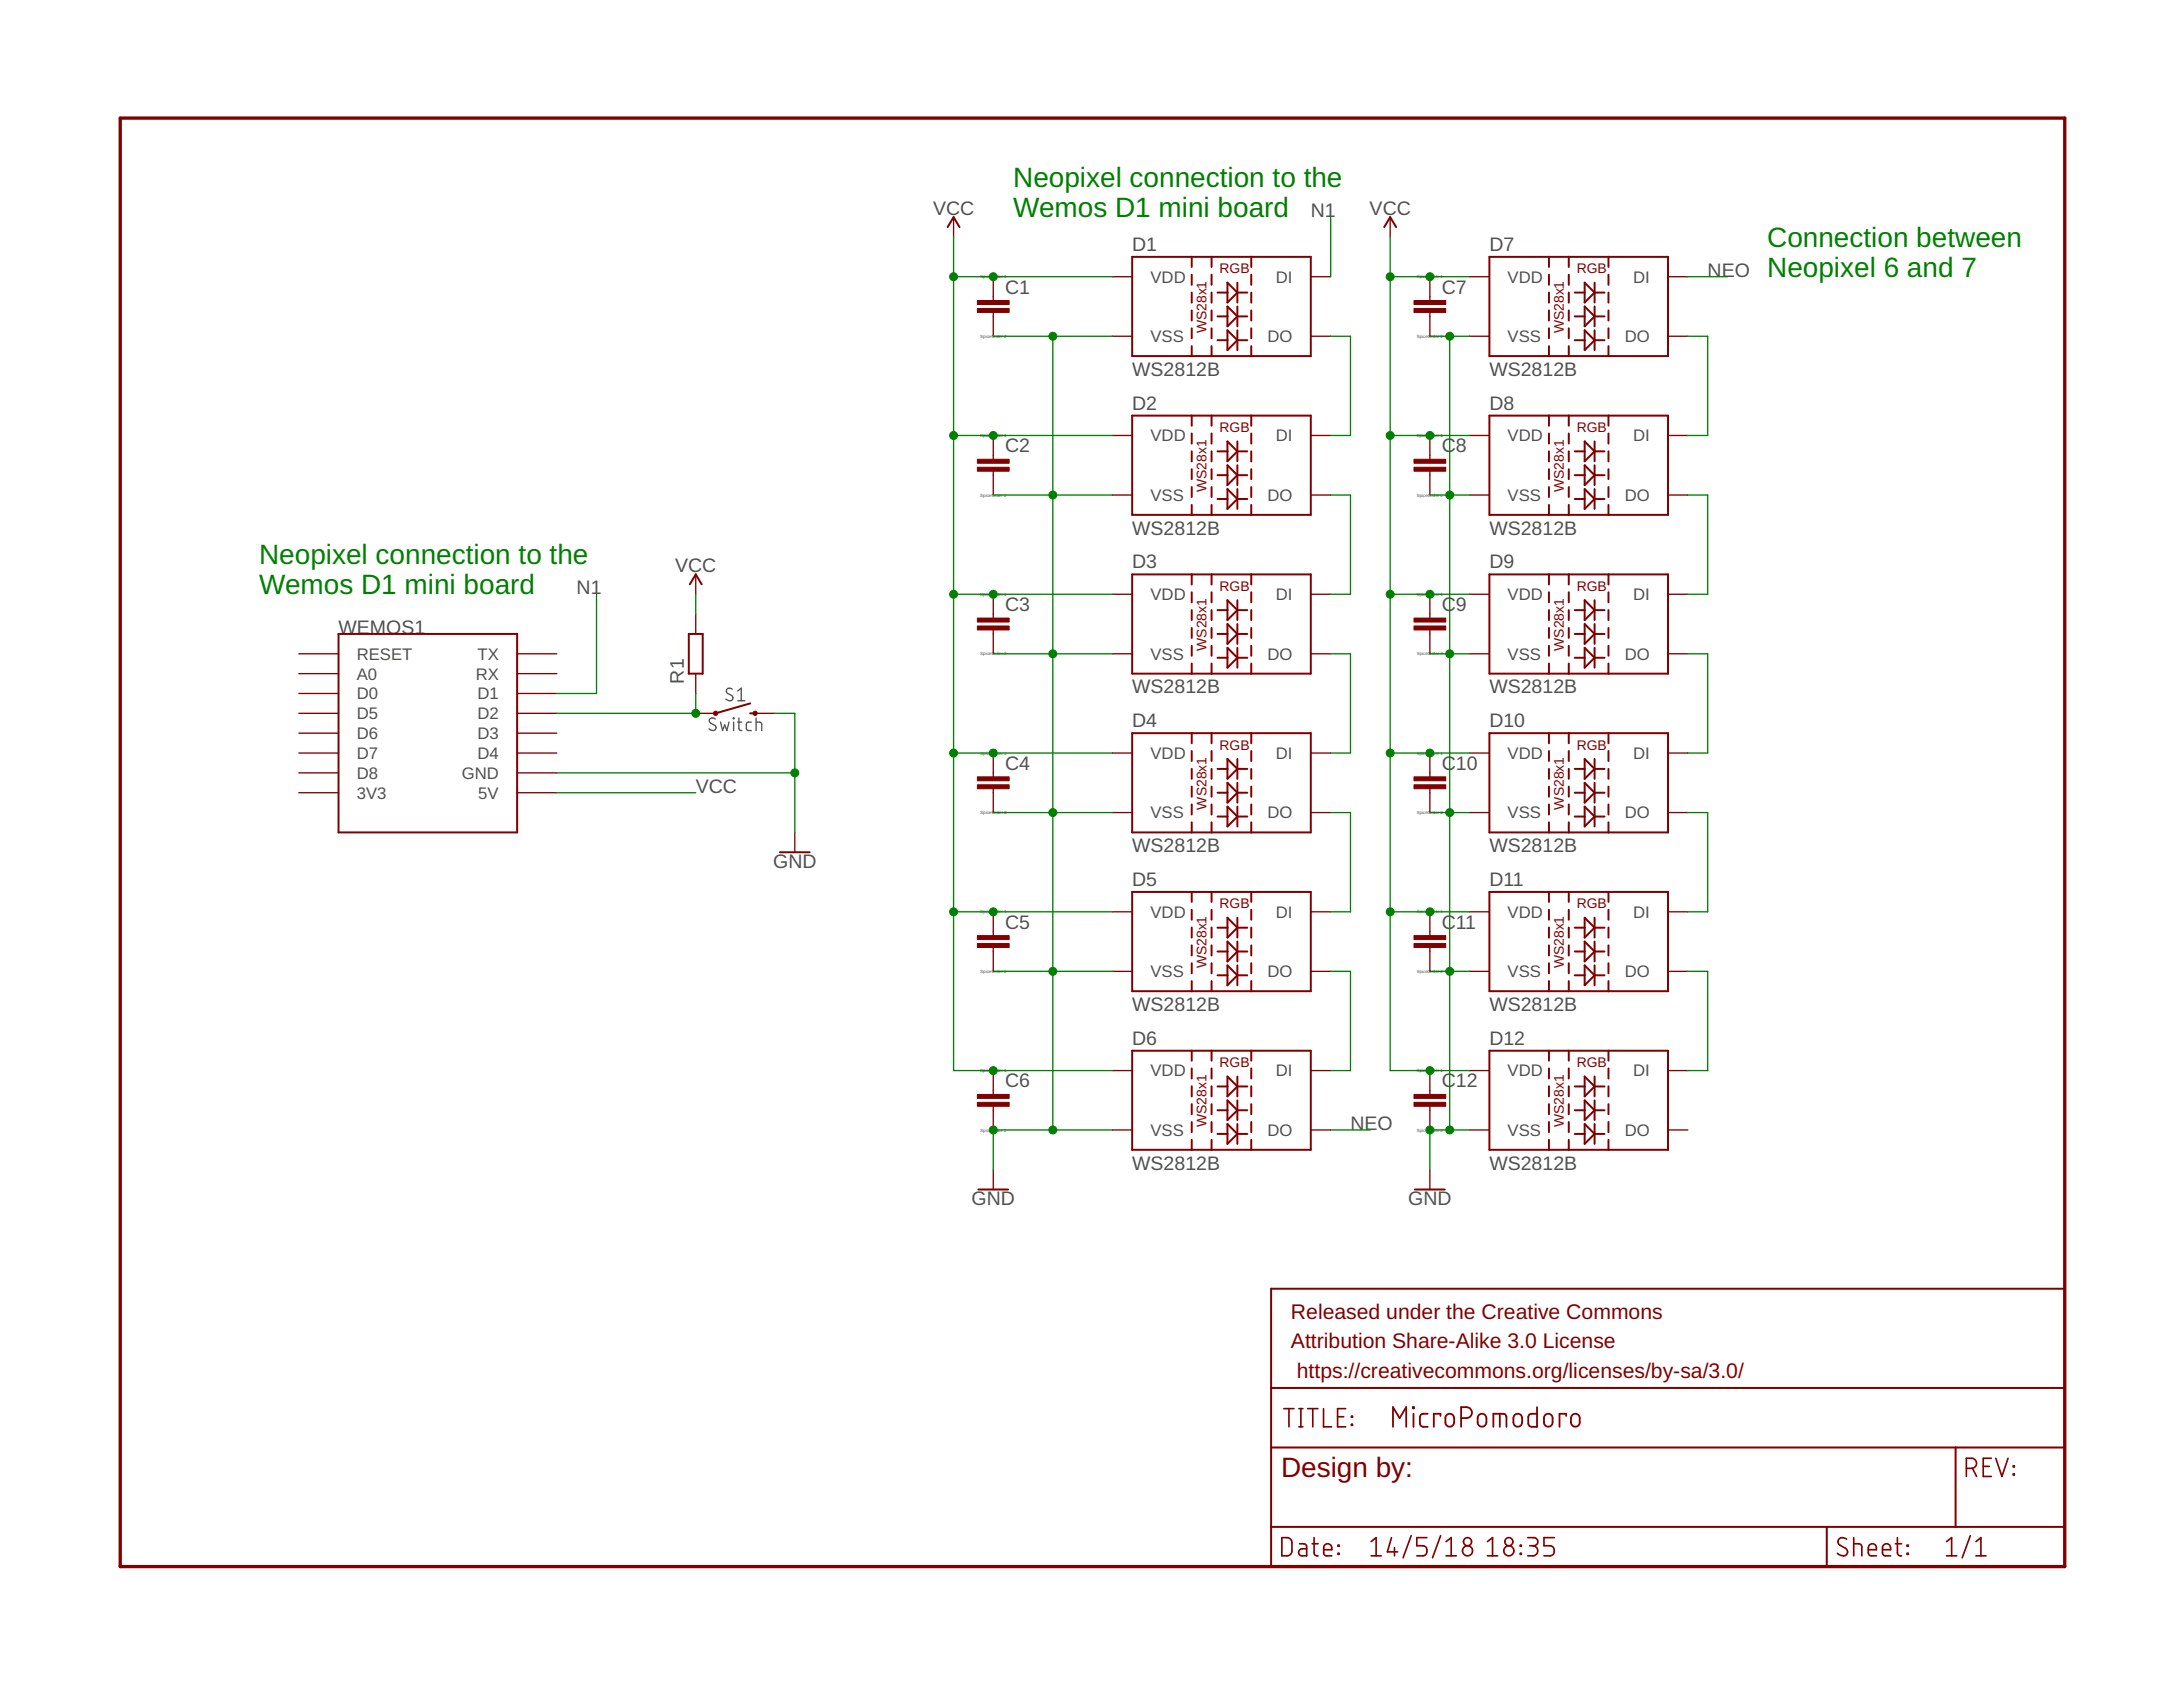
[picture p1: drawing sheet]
<svg xmlns="http://www.w3.org/2000/svg" width="279mm" height="216mm" viewBox="0 0 279 216" stroke-linecap="round" stroke-linejoin="round" font-family="sans-serif">
<defs><g id="words">
<g font-size="3.6" fill="#008000">
<text x="129.7" y="24">Neopixel connection to the</text>
<text x="129.7" y="27.8">Wemos D1 mini board</text>
<text x="226.2" y="31.6">Connection between</text>
<text x="226.2" y="35.4">Neopixel 6 and 7</text>
<text x="33.2" y="72.2">Neopixel connection to the</text>
<text x="33.2" y="76.1">Wemos D1 mini board</text>
</g>
<text font-size="3.6" fill="#800000" x="164" y="189.1">Design by:</text>
<g font-size="2.7" fill="#800000">
<text x="165.2" y="168.7">Released under the Creative Commons</text>
<text x="165.2" y="172.6">Attribution Share-Alike 3.0 License</text>
<text x="166" y="176.4">https://creativecommons.org/licenses/by-sa/3.0/</text>
</g>
<g font-size="2.5" fill="#505050">
<text x="119.4" y="27.5">VCC</text>
<text x="167.8" y="27.8">N1</text>
<text x="175.3" y="27.5">VCC</text>
<text x="144.9" y="32.1">D1</text>
<text x="190.6" y="32.1">D7</text>
<text x="218.6" y="35.4">NEO</text>
<text x="128.7" y="37.6">C1</text>
<text x="184.5" y="37.6">C7</text>
<text x="144.9" y="48.1">WS2812B</text>
<text x="144.9" y="52.4">D2</text>
<text x="190.6" y="48.1">WS2812B</text>
<text x="190.6" y="52.4">D8</text>
<text x="128.7" y="57.9">C2</text>
<text x="184.5" y="57.9">C8</text>
<text x="144.9" y="68.4">WS2812B</text>
<text x="190.6" y="68.4">WS2812B</text>
<text x="73.8" y="76.1">N1</text>
<text x="86.4" y="73.3">VCC</text>
<text x="144.9" y="72.8">D3</text>
<text x="190.6" y="72.8">D9</text>
<text x="43.3" y="81.1">WEMOS1</text>
<text x="128.7" y="78.2">C3</text>
<text x="184.5" y="78.2">C9</text>
<text x="87.5" y="87.5" transform="rotate(-90 87.5 87.5)">R1</text>
<text x="144.9" y="88.8">WS2812B</text>
<text x="190.6" y="88.8">WS2812B</text>
<text x="144.9" y="93.1">D4</text>
<text x="190.6" y="93.1">D10</text>
<text x="89" y="101.4">VCC</text>
<text x="128.7" y="98.5">C4</text>
<text x="184.5" y="98.5">C10</text>
<text x="99" y="111.1">GND</text>
<text x="144.9" y="109.1">WS2812B</text>
<text x="144.9" y="113.4">D5</text>
<text x="190.6" y="109.1">WS2812B</text>
<text x="190.6" y="113.4">D11</text>
<text x="128.7" y="118.8">C5</text>
<text x="184.5" y="118.8">C11</text>
<text x="144.9" y="129.4">WS2812B</text>
<text x="190.6" y="129.4">WS2812B</text>
<text x="144.9" y="133.7">D6</text>
<text x="190.6" y="133.7">D12</text>
<text x="128.7" y="139.2">C6</text>
<text x="184.5" y="139.2">C12</text>
<text x="144.9" y="149.7">WS2812B</text>
<text x="172.8" y="144.6">NEO</text>
<text x="190.6" y="149.7">WS2812B</text>
<text x="124.4" y="154.3">GND</text>
<text x="180.2" y="154.3">GND</text>
</g>
<g font-size="2.1" fill="#505050">
<text x="147.2" y="36.2">VDD</text>
<text x="163.3" y="36.2">DI</text>
<text x="193" y="36.2">VDD</text>
<text x="209" y="36.2">DI</text>
<text x="147.2" y="43.8">VSS</text>
<text x="162.2" y="43.8">DO</text>
<text x="193" y="43.8">VSS</text>
<text x="207.9" y="43.8">DO</text>
<text x="147.2" y="56.5">VDD</text>
<text x="163.3" y="56.5">DI</text>
<text x="193" y="56.5">VDD</text>
<text x="209" y="56.5">DI</text>
<text x="147.2" y="64.1">VSS</text>
<text x="162.2" y="64.1">DO</text>
<text x="193" y="64.1">VSS</text>
<text x="207.9" y="64.1">DO</text>
<text x="147.2" y="76.8">VDD</text>
<text x="163.3" y="76.8">DI</text>
<text x="193" y="76.8">VDD</text>
<text x="209" y="76.8">DI</text>
<text x="45.7" y="84.4">RESET</text>
<text x="45.7" y="87">A0</text>
<text x="45.7" y="89.5">D0</text>
<text x="60.9" y="87">RX</text>
<text x="61.1" y="89.5">D1</text>
<text x="61.1" y="84.4">TX</text>
<text x="147.2" y="84.4">VSS</text>
<text x="162.2" y="84.4">DO</text>
<text x="193" y="84.4">VSS</text>
<text x="207.9" y="84.4">DO</text>
<text x="45.7" y="92.1">D5</text>
<text x="45.7" y="94.6">D6</text>
<text x="61.1" y="94.6">D3</text>
<text x="61.1" y="92.1">D2</text>
<text x="45.7" y="97.1">D7</text>
<text x="45.7" y="99.7">D8</text>
<text x="59.1" y="99.7">GND</text>
<text x="61.1" y="97.1">D4</text>
<text x="147.2" y="97.1">VDD</text>
<text x="163.3" y="97.1">DI</text>
<text x="193" y="97.1">VDD</text>
<text x="209" y="97.1">DI</text>
<text x="45.7" y="102.2">3V3</text>
<text x="61.2" y="102.2">5V</text>
<text x="147.2" y="104.8">VSS</text>
<text x="162.2" y="104.8">DO</text>
<text x="193" y="104.8">VSS</text>
<text x="207.9" y="104.8">DO</text>
<text x="147.2" y="117.4">VDD</text>
<text x="163.3" y="117.4">DI</text>
<text x="193" y="117.4">VDD</text>
<text x="209" y="117.4">DI</text>
<text x="147.2" y="125.1">VSS</text>
<text x="162.2" y="125.1">DO</text>
<text x="193" y="125.1">VSS</text>
<text x="207.9" y="125.1">DO</text>
<text x="147.2" y="137.8">VDD</text>
<text x="163.3" y="137.8">DI</text>
<text x="193" y="137.8">VDD</text>
<text x="209" y="137.8">DI</text>
<text x="147.2" y="145.4">VSS</text>
<text x="162.2" y="145.4">DO</text>
<text x="193" y="145.4">VSS</text>
<text x="207.9" y="145.4">DO</text>
</g>
<g font-size="1.8" fill="#800000">
<text x="156.1" y="35">RGB</text>
<text x="201.8" y="35">RGB</text>
<text x="154.4" y="42.7" transform="rotate(-90 154.4 42.7)">WS28x1</text>
<text x="200.1" y="42.7" transform="rotate(-90 200.1 42.7)">WS28x1</text>
<text x="156.1" y="55.3">RGB</text>
<text x="201.8" y="55.3">RGB</text>
<text x="154.4" y="63" transform="rotate(-90 154.4 63)">WS28x1</text>
<text x="200.1" y="63" transform="rotate(-90 200.1 63)">WS28x1</text>
<text x="156.1" y="75.6">RGB</text>
<text x="201.8" y="75.6">RGB</text>
<text x="154.4" y="83.3" transform="rotate(-90 154.4 83.3)">WS28x1</text>
<text x="200.1" y="83.3" transform="rotate(-90 200.1 83.3)">WS28x1</text>
<text x="156.1" y="95.9">RGB</text>
<text x="201.8" y="95.9">RGB</text>
<text x="154.4" y="103.6" transform="rotate(-90 154.4 103.6)">WS28x1</text>
<text x="200.1" y="103.6" transform="rotate(-90 200.1 103.6)">WS28x1</text>
<text x="156.1" y="116.3">RGB</text>
<text x="201.8" y="116.3">RGB</text>
<text x="154.4" y="123.9" transform="rotate(-90 154.4 123.9)">WS28x1</text>
<text x="200.1" y="123.9" transform="rotate(-90 200.1 123.9)">WS28x1</text>
<text x="156.1" y="136.6">RGB</text>
<text x="201.8" y="136.6">RGB</text>
<text x="154.4" y="144.2" transform="rotate(-90 154.4 144.2)">WS28x1</text>
<text x="200.1" y="144.2" transform="rotate(-90 200.1 144.2)">WS28x1</text>
</g>
<g font-size=".6" fill="#505050">
<text x="125.5" y="35.6">SpiceOrder 1</text>
<text x="181.3" y="35.6">SpiceOrder 1</text>
<text x="125.5" y="43.2">SpiceOrder 2</text>
<text x="181.3" y="43.2">SpiceOrder 2</text>
<text x="125.5" y="55.9">SpiceOrder 1</text>
<text x="181.3" y="55.9">SpiceOrder 1</text>
<text x="125.5" y="63.5">SpiceOrder 2</text>
<text x="181.3" y="63.5">SpiceOrder 2</text>
<text x="125.5" y="76.2">SpiceOrder 1</text>
<text x="181.3" y="76.2">SpiceOrder 1</text>
<text x="125.5" y="83.9">SpiceOrder 2</text>
<text x="181.3" y="83.9">SpiceOrder 2</text>
<text x="125.5" y="96.6">SpiceOrder 1</text>
<text x="181.3" y="96.6">SpiceOrder 1</text>
<text x="125.5" y="104.2">SpiceOrder 2</text>
<text x="181.3" y="104.2">SpiceOrder 2</text>
<text x="125.5" y="116.9">SpiceOrder 1</text>
<text x="181.3" y="116.9">SpiceOrder 1</text>
<text x="125.5" y="124.5">SpiceOrder 2</text>
<text x="181.3" y="124.5">SpiceOrder 2</text>
<text x="125.5" y="137.2">SpiceOrder 1</text>
<text x="181.3" y="137.2">SpiceOrder 1</text>
<text x="125.5" y="144.8">SpiceOrder 2</text>
<text x="181.3" y="144.8">SpiceOrder 2</text>
</g>
</g></defs>
<path d="M91.5 92a.41 .41 0 0 0-.5-.1 .41 .41 0 0 0-.1 .6l.6 .3a.38 .38 0 0 1 .1 .5 .38 .38 0 0 1-.5 .2l-.4-.2M92.2 92.4l.3 1.1 .3-.7 .2 .7 .3-1.1M93.7 88.2a.41 .41 0 0 0-.6-.1 .41 .41 0 0 0 0 .7l.5 .2a.41 .41 0 0 1 .1 .6 .41 .41 0 0 1-.6 0l-.2-.1M93.9 91.9v.1zM93.9 92.4v1.1M94.4 92.4h.5M94.4 88.4l.5-.3v1.6M94.4 89.7h.9M94.6 91.9v1.3l.1 .2 .2 .1M96.2 92.4h-.5l-.2 .3 .1 .7 .6 .1M96.8 92.4h.4l.3 .2v.9M96.8 91.9v1.6" fill="none" stroke="#505050" stroke-width=".17"/>
<g fill="none" stroke="#800000" stroke-width=".25">
<path d="M121.3 29.1l.7-1.3 .8 1.3M144.9 32.9h22.9v12.7h-22.9zM152.5 32.9v1.3M152.5 35.2v1.2M152.5 37.4v1.3M152.5 39.7v1.3M155.1 32.9v1.3M155.1 35.2v1.2M155.1 37.4v1.3M155.1 39.7v1.3M155.8 37.4h1.3M157.1 36.2l1.3 1.2-1.3 1.3z"/>
<path d="M157.1 39.2l1.3 1.3-1.3 1.3zM158.4 36.2v2.5M158.4 39.2v2.6M158.4 37.4h1.2M160.1 32.9v1.3M160.1 35.2v1.2M160.1 37.4v1.3M160.1 39.7v1.3M177.2 29.1l.7-1.3 .8 1.3M190.6 32.9h22.9v12.7h-22.9zM198.2 32.9v1.3M198.2 35.2v1.2"/>
<path d="M198.2 37.4v1.3M198.2 39.7v1.3M200.8 32.9v1.3M200.8 35.2v1.2M200.8 37.4v1.3M200.8 39.7v1.3M201.5 37.4h1.3M202.8 36.2l1.3 1.2-1.3 1.3zM202.8 39.2l1.3 1.3-1.3 1.3zM204.1 37.4h1.3M204.1 36.2v2.5M204.1 39.2v2.6"/>
<path d="M205.9 32.9v1.3M205.9 35.2v1.2M205.9 37.4v1.3M205.9 39.7v1.3M144.9 53.2h22.9v12.7h-22.9zM152.5 42v1.3M152.5 44.3v1.3M152.5 53.2v1.3M152.5 55.5v1.3M152.5 57.8v1.3M155.1 42v1.3M155.1 44.3v1.3"/>
<path d="M155.1 53.2v1.3M155.1 55.5v1.3M155.1 57.8v1.3M155.8 40.5h1.3M155.8 43.5h1.3M155.8 57.8h1.3M157.1 42.3l1.3 1.2-1.3 1.3zM157.1 56.5l1.3 1.3-1.3 1.2zM157.1 59.5l1.3 1.3-1.3 1.3zM158.4 42.3v2.5M158.4 56.5v2.5M158.4 59.5v2.6"/>
<path d="M158.4 40.5h1.2M158.4 43.5h1.2M158.4 57.8h1.2M160.1 42v1.3M160.1 44.3v1.3M160.1 53.2v1.3M160.1 55.5v1.3M160.1 57.8v1.3M190.6 53.2h22.9v12.7h-22.9zM198.2 42v1.3M198.2 44.3v1.3M198.2 53.2v1.3"/>
<path d="M198.2 55.5v1.3M198.2 57.8v1.3M200.8 42v1.3M200.8 44.3v1.3M200.8 53.2v1.3M200.8 55.5v1.3M200.8 57.8v1.3M201.5 40.5h1.3M201.5 43.5h1.3M201.5 57.8h1.3M202.8 42.3l1.3 1.2-1.3 1.3zM202.8 56.5l1.3 1.3-1.3 1.2z"/>
<path d="M202.8 59.5l1.3 1.3-1.3 1.3zM204.1 40.5h1.3M204.1 43.5h1.3M204.1 57.8h1.3M204.1 42.3v2.5M204.1 56.5v2.5M204.1 59.5v2.6M205.9 42v1.3M205.9 44.3v1.3M205.9 53.2v1.3M205.9 55.5v1.3M205.9 57.8v1.3"/>
<path d="M88.3 74.8l.7-1.3 .8 1.3M144.9 73.5h22.9v12.7h-22.9zM152.5 60v1.3M152.5 62.3v1.3M152.5 64.6v1.3M152.5 73.5v1.3M152.5 75.8v1.3M152.5 78.1v1.3M155.1 60v1.3M155.1 62.3v1.3M155.1 64.6v1.3M155.1 73.5v1.3"/>
<path d="M155.1 75.8v1.3M155.1 78.1v1.3M155.8 60.8h1.3M155.8 63.9h1.3M155.8 78.1h1.3M157.1 62.6l1.3 1.3-1.3 1.2zM157.1 76.8l1.3 1.3-1.3 1.3zM157.1 79.9l1.3 1.2-1.3 1.3zM158.4 62.6v2.5M158.4 76.8v2.6M158.4 79.9v2.5M158.4 60.8h1.2"/>
<path d="M158.4 63.9h1.2M158.4 78.1h1.2M160.1 60v1.3M160.1 62.3v1.3M160.1 64.6v1.3M160.1 73.5v1.3M160.1 75.8v1.3M160.1 78.1v1.3M190.6 73.5h22.9v12.7h-22.9zM198.2 60v1.3M198.2 62.3v1.3M198.2 64.6v1.3"/>
<path d="M198.2 73.5v1.3M198.2 75.8v1.3M198.2 78.1v1.3M200.8 60v1.3M200.8 62.3v1.3M200.8 64.6v1.3M200.8 73.5v1.3M200.8 75.8v1.3M200.8 78.1v1.3M201.5 60.8h1.3M201.5 63.9h1.3M201.5 78.1h1.3"/>
<path d="M202.8 62.6l1.3 1.3-1.3 1.2zM202.8 76.8l1.3 1.3-1.3 1.3zM202.8 79.9l1.3 1.2-1.3 1.3zM204.1 60.8h1.3M204.1 63.9h1.3M204.1 78.1h1.3M204.1 62.6v2.5M204.1 76.8v2.6M204.1 79.9v2.5M205.9 60v1.3M205.9 62.3v1.3M205.9 64.6v1.3"/>
<path d="M205.9 73.5v1.3M205.9 75.8v1.3M205.9 78.1v1.3M43.3 81.1h22.9v25.4h-22.9zM88.2 81.1h1.7v5.1h-1.7zM96 91.3h.6M96 90l-4.4 1.3M144.9 93.8h22.9v12.7h-22.9zM152.5 80.4v1.2M152.5 82.7v1.2M152.5 84.9v1.3M152.5 93.8v1.3"/>
<path d="M152.5 96.1v1.3M152.5 98.4v1.3M155.1 80.4v1.2M155.1 82.7v1.2M155.1 84.9v1.3M155.1 93.8v1.3M155.1 96.1v1.3M155.1 98.4v1.3M155.8 81.1h1.3M155.8 84.2h1.3M155.8 98.4h1.3M157.1 82.9l1.3 1.3-1.3 1.2z"/>
<path d="M157.1 97.1l1.3 1.3-1.3 1.3zM158.4 82.9v2.5M158.4 97.1v2.6M158.4 81.1h1.2M158.4 84.2h1.2M158.4 98.4h1.2M160.1 80.4v1.2M160.1 82.7v1.2M160.1 84.9v1.3M160.1 93.8v1.3M160.1 96.1v1.3M160.1 98.4v1.3"/>
<path d="M190.6 93.8h22.9v12.7h-22.9zM198.2 80.4v1.2M198.2 82.7v1.2M198.2 84.9v1.3M198.2 93.8v1.3M198.2 96.1v1.3M198.2 98.4v1.3M200.8 80.4v1.2M200.8 82.7v1.2M200.8 84.9v1.3M200.8 93.8v1.3M200.8 96.1v1.3"/>
<path d="M200.8 98.4v1.3M201.5 81.1h1.3M201.5 84.2h1.3M201.5 98.4h1.3M202.8 82.9l1.3 1.3-1.3 1.2zM202.8 97.1l1.3 1.3-1.3 1.3zM204.1 81.1h1.3M204.1 84.2h1.3M204.1 98.4h1.3M204.1 82.9v2.5M204.1 97.1v2.6M205.9 80.4v1.2"/>
<path d="M205.9 82.7v1.2M205.9 84.9v1.3M205.9 93.8v1.3M205.9 96.1v1.3M205.9 98.4v1.3M99.8 109.1h3.8M144.9 114.2h22.9v12.7h-22.9zM152.5 100.7v1.3M152.5 103v1.2M152.5 105.2v1.3M152.5 114.2v1.2M152.5 116.4v1.3"/>
<path d="M152.5 118.7v1.3M155.1 100.7v1.3M155.1 103v1.2M155.1 105.2v1.3M155.1 114.2v1.2M155.1 116.4v1.3M155.1 118.7v1.3M155.8 101.5h1.3M155.8 104.5h1.3M155.8 118.7h1.3M157.1 100.2l1.3 1.3-1.3 1.2zM157.1 103.2l1.3 1.3-1.3 1.3z"/>
<path d="M157.1 117.5l1.3 1.2-1.3 1.3zM158.4 100.2v2.5M158.4 103.2v2.6M158.4 117.5v2.5M158.4 101.5h1.2M158.4 104.5h1.2M158.4 118.7h1.2M160.1 100.7v1.3M160.1 103v1.2M160.1 105.2v1.3M160.1 114.2v1.2M160.1 116.4v1.3"/>
<path d="M160.1 118.7v1.3M190.6 114.2h22.9v12.7h-22.9zM198.2 100.7v1.3M198.2 103v1.2M198.2 105.2v1.3M198.2 114.2v1.2M198.2 116.4v1.3M198.2 118.7v1.3M200.8 100.7v1.3M200.8 103v1.2M200.8 105.2v1.3M200.8 114.2v1.2"/>
<path d="M200.8 116.4v1.3M200.8 118.7v1.3M201.5 101.5h1.3M201.5 104.5h1.3M201.5 118.7h1.3M202.8 100.2l1.3 1.3-1.3 1.2zM202.8 103.2l1.3 1.3-1.3 1.3zM202.8 117.5l1.3 1.2-1.3 1.3zM204.1 101.5h1.3M204.1 104.5h1.3M204.1 118.7h1.3M204.1 100.2v2.5"/>
<path d="M204.1 103.2v2.6M204.1 117.5v2.5M205.9 100.7v1.3M205.9 103v1.2M205.9 105.2v1.3M205.9 114.2v1.2M205.9 116.4v1.3M205.9 118.7v1.3M144.9 134.5h22.9v12.7h-22.9zM152.5 121v1.3M152.5 123.3v1.3M152.5 125.6v1.3"/>
<path d="M152.5 134.5v1.2M152.5 136.7v1.3M152.5 139v1.3M155.1 121v1.3M155.1 123.3v1.3M155.1 125.6v1.3M155.1 134.5v1.2M155.1 136.7v1.3M155.1 139v1.3M155.8 121.8h1.3M155.8 124.8h1.3M155.8 139h1.3"/>
<path d="M157.1 120.5l1.3 1.3-1.3 1.2zM157.1 123.5l1.3 1.3-1.3 1.3zM157.1 137.8l1.3 1.2-1.3 1.3zM158.4 120.5v2.5M158.4 123.5v2.6M158.4 137.8v2.5M158.4 121.8h1.2M158.4 124.8h1.2M158.4 139h1.2M160.1 121v1.3M160.1 123.3v1.3M160.1 125.6v1.3"/>
<path d="M160.1 134.5v1.2M160.1 136.7v1.3M160.1 139v1.3M190.6 134.5h22.9v12.7h-22.9zM198.2 121v1.3M198.2 123.3v1.3M198.2 125.6v1.3M198.2 134.5v1.2M198.2 136.7v1.3M198.2 139v1.3M200.8 121v1.3M200.8 123.3v1.3"/>
<path d="M200.8 125.6v1.3M200.8 134.5v1.2M200.8 136.7v1.3M200.8 139v1.3M201.5 121.8h1.3M201.5 124.8h1.3M201.5 139h1.3M202.8 120.5l1.3 1.3-1.3 1.2zM202.8 123.5l1.3 1.3-1.3 1.3zM202.8 137.8l1.3 1.2-1.3 1.3zM204.1 121.8h1.3M204.1 124.8h1.3"/>
<path d="M204.1 139h1.3M204.1 120.5v2.5M204.1 123.5v2.6M204.1 137.8v2.5M205.9 121v1.3M205.9 123.3v1.3M205.9 125.6v1.3M205.9 134.5v1.2M205.9 136.7v1.3M205.9 139v1.3M125.2 152.2h3.8M152.5 141.3v1.3"/>
<path d="M152.5 143.6v1.3M152.5 145.9v1.3M155.1 141.3v1.3M155.1 143.6v1.3M155.1 145.9v1.3M155.8 142.1h1.3M155.8 145.1h1.3M157.1 140.8l1.3 1.3-1.3 1.2zM157.1 143.8l1.3 1.3-1.3 1.3zM158.4 140.8v2.5M158.4 143.8v2.6M158.4 142.1h1.2"/>
<path d="M158.4 145.1h1.2M160.1 141.3v1.3M160.1 143.6v1.3M160.1 145.9v1.3M181.1 152.2h3.8M198.2 141.3v1.3M198.2 143.6v1.3M198.2 145.9v1.3M200.8 141.3v1.3M200.8 143.6v1.3M200.8 145.9v1.3M201.5 142.1h1.3"/>
<path d="M201.5 145.1h1.3M202.8 140.8l1.3 1.3-1.3 1.2zM202.8 143.8l1.3 1.3-1.3 1.3zM204.1 142.1h1.3M204.1 145.1h1.3M204.1 140.8v2.5M204.1 143.8v2.6M205.9 141.3v1.3M205.9 143.6v1.3M205.9 145.9v1.3M162.7 164.9h101.6v35.6h-101.6zM162.7 177.6h101.6"/>
<path d="M162.7 185.3h101.6M162.7 195.4h101.6M233.8 195.4v5.1M250.3 185.3v10.1"/>
</g>
<g fill="none" stroke="#800000" stroke-width=".17">
<path d="M122 27.8v2.5M127.1 35.4v3.1M127.1 40v3M142.4 35.4h2.5M167.8 35.4h2.5M177.9 27.8v2.5M183 35.4v3.1M183 40v3M188.1 35.4h2.5M213.5 35.4h2.5M127.1 55.7v3.1M142.4 43h2.5"/>
<path d="M142.4 55.7h2.5M167.8 43h2.5M167.8 55.7h2.5M183 55.7v3.1M188.1 43h2.5M188.1 55.7h2.5M213.5 43h2.5M213.5 55.7h2.5M89 73.5v2.6M89 78.6v2.5M127.1 60.3v3.1M127.1 76.1v3"/>
<path d="M142.4 63.4h2.5M142.4 76.1h2.5M167.8 63.4h2.5M167.8 76.1h2.5M183 60.3v3.1M183 76.1v3M188.1 63.4h2.5M188.1 76.1h2.5M213.5 63.4h2.5M213.5 76.1h2.5M38.2 83.7h5.1M38.2 96.4h5.1"/>
<path d="M38.2 91.3h5.1M38.2 86.2h5.1M38.2 88.8h5.1M38.2 93.8h5.1M38.2 98.9h5.1M66.2 83.7h5.1M66.2 96.4h5.1M66.2 91.3h5.1M66.2 86.2h5.1M66.2 88.8h5.1M66.2 93.8h5.1M66.2 98.9h5.1"/>
<path d="M89 91.3h2.6M89 86.2v2.6M96.6 91.3h2.6M127.1 80.6v3.1M127.1 96.4v3M142.4 83.7h2.5M142.4 96.4h2.5M167.8 83.7h2.5M167.8 96.4h2.5M183 80.6v3.1M183 96.4v3M188.1 83.7h2.5"/>
<path d="M188.1 96.4h2.5M213.5 83.7h2.5M213.5 96.4h2.5M38.2 101.5h5.1M66.2 101.5h5.1M101.7 106.5v2.6M127.1 100.9v3.1M127.1 116.7v3M142.4 104h2.5M142.4 116.7h2.5M167.8 104h2.5M167.8 116.7h2.5"/>
<path d="M183 100.9v3.1M183 116.7v3M188.1 104h2.5M188.1 116.7h2.5M213.5 104h2.5M213.5 116.7h2.5M127.1 121.3v3M127.1 137v3.1M142.4 124.3h2.5M142.4 137h2.5M167.8 124.3h2.5M167.8 137h2.5"/>
<path d="M183 121.3v3M183 137v3.1M188.1 124.3h2.5M188.1 137h2.5M213.5 124.3h2.5M213.5 137h2.5M127.1 141.6v3M127.1 149.7v2.5M142.4 144.6h2.5M167.8 144.6h2.5M183 141.6v3M183 149.7v2.5"/>
<path d="M188.1 144.6h2.5M213.5 144.6h2.5"/>
</g>
<g fill="#800000" stroke="#800000" stroke-width=".13">
<path d="M125.1 39.5h4.1v.5h-4.1z"/>
<path d="M125.1 38.5h4.1v.5h-4.1z"/>
<path d="M125.1 59.8h4.1v.5h-4.1z"/>
<path d="M125.1 58.8h4.1v.5h-4.1z"/>
<path d="M125.1 80.1h4.1v.5h-4.1z"/>
<path d="M125.1 79.1h4.1v.5h-4.1z"/>
<path d="M125.1 100.4h4.1v.5h-4.1z"/>
<path d="M125.1 99.4h4.1v.5h-4.1z"/>
<path d="M125.1 120.8h4.1v.5h-4.1z"/>
<path d="M125.1 119.7h4.1v.5h-4.1z"/>
<path d="M125.1 141.1h4.1v.5h-4.1z"/>
<path d="M125.1 140.1h4.1v.5h-4.1z"/>
<path d="M181 39.5h4v.5h-4z"/>
<path d="M181 38.5h4v.5h-4z"/>
<path d="M181 59.8h4v.5h-4z"/>
<path d="M181 58.8h4v.5h-4z"/>
<path d="M181 80.1h4v.5h-4z"/>
<path d="M181 79.1h4v.5h-4z"/>
<path d="M181 100.4h4v.5h-4z"/>
<path d="M181 99.4h4v.5h-4z"/>
<path d="M181 120.8h4v.5h-4z"/>
<path d="M181 119.7h4v.5h-4z"/>
<path d="M181 141.1h4v.5h-4z"/>
<path d="M181 140.1h4v.5h-4z"/>
</g>
<g fill="none" stroke="#800000" stroke-width=".42">
<path d="M15.4 15.1h248.9v185.4h-248.9z"/>
<circle cx="91.6" cy="91.3" r=".13"/>
<circle cx="96.6" cy="91.3" r=".13"/>
</g>
<g fill="none" stroke="#800000" stroke-width=".21">
<path d="M164.1 196.8h.6a.63 .63 0 0 1 .7 .6v1.1a.63 .63 0 0 1-.7 .6h-.6zM164.3 180.3h1.3M165 180.3v2.3M166.2 180.3h.6M166.2 182.6h.6M166.3 197.6h.6a.36 .36 0 0 1 .3 .4v1.1h-.5a.46 .46 0 0 1-.5-.4 .46 .46 0 0 1 .5-.5h.5M166.5 180.3v2.3M167.4 180.3h1.3M167.9 197.6h.8M168 180.3v2.3M168.2 196.8v1.9a.39 .39 0 0 0 .5 .4M169.4 180.3v2.3h1"/>
<path d="M169.4 198.3h1.1a.54 .54 0 0 0-.4-.7 .54 .54 0 0 0-.7 .5v.6a.36 .36 0 0 0 .4 .4h.7M171.2 181.3h.8M171.3 197.8h.1v.1h-.1zM171.3 198.8h.1v.1h-.1zM172.2 180.3h-1v2.3h1M173 181.3h.1v.1h-.1zM173 182.3h.1v.1h-.1zM175.5 199.1h1.3M175.5 197.3l.6-.5v2.3M178.1 196.8l-.5 1.8h1.3M178.5 198.1v1M180.6 196.5l-1 2.9"/>
<path d="M182.6 196.8h-1.3v1h.8a.66 .66 0 0 1 .5 .7 .66 .66 0 0 1-.5 .6h-.8M184.4 196.5l-1.1 2.9M185.1 199.1h1.3M185.1 197.3l.6-.5v2.3M190.4 199.1h1.3M190.4 197.3l.6-.5v2.3M194.6 198.8h.1v.1h-.1zM194.6 197.8h.1v.1h-.1zM195.5 196.8h.8a.52 .52 0 0 1 .5 .5 .52 .52 0 0 1-.5 .5h-.5M196.2 197.8a.65 .65 0 0 1 .6 .7 .65 .65 0 0 1-.6 .6h-.7M198.9 196.8h-1.3v1h.8a.66 .66 0 0 1 .5 .7 .66 .66 0 0 1-.5 .6h-.8M236.3 197a.61 .61 0 0 0-.7-.2 .61 .61 0 0 0-.3 .7l.2 .3 .7 .3a.54 .54 0 0 1 .2 .8 .54 .54 0 0 1-.7 .2l-.5-.3"/>
<path d="M237.3 197.6h.6a.4 .4 0 0 1 .4 .4v1.1M237.3 196.8v2.3M239.1 198.3h1.1a.54 .54 0 0 0-.4-.7 .54 .54 0 0 0-.7 .5v.6a.4 .4 0 0 0 .4 .4h.7M240.9 198.3h1.1a.54 .54 0 0 0-.4-.7 .54 .54 0 0 0-.7 .5v.6a.36 .36 0 0 0 .4 .4h.7M242.6 197.6h.8M242.8 196.8v1.9a.42 .42 0 0 0 .6 .4M244.1 198.8h.1v.1h-.1zM244.1 197.8h.1v.1h-.1zM249.1 199.1h1.3M249.1 197.3l.7-.5v2.3M251.7 187.9h.6a.65 .65 0 0 0 .7-.6 .65 .65 0 0 0-.7-.7h-.6v2.4M252.2 196.5l-1.1 2.9"/>
<path d="M252.5 187.9l.5 1.1M252.9 199.1h1.3M252.9 197.3l.6-.5v2.3M253.8 187.7h.8M254.9 186.6h-1.1v2.4h1.1M255.4 186.6l.8 2.4 .8-2.4M257.7 187.6h.1v.1h-.1zM257.7 188.6h.1v.2h-.1z"/>
<circle cx="187.8" cy="197.3" r=".52"/>
<circle cx="187.8" cy="198.5" r=".65"/>
<circle cx="193.1" cy="197.3" r=".52"/>
<circle cx="193.1" cy="198.5" r=".65"/>
</g>
<g fill="none" stroke="#800000" stroke-width=".23">
<path d="M178.3 182.6v-2.5l.8 1.4 .9-1.4v2.5M180.8 180.1h.2v.1h-.2zM180.9 180.9v1.7M182.7 180.9h-.5a.4 .4 0 0 0-.5 .4v.9a.43 .43 0 0 0 .5 .4h.5M184.4 181.2v-.3h-.9v1.7M185.1 181.1a.56 .56 0 0 1 .6-.1 .56 .56 0 0 1 .4 .5v.5a.56 .56 0 0 1-.5 .6 .56 .56 0 0 1-.6-.6v-.7zM187 181.5h.7a.7 .7 0 0 0 .7-.7 .7 .7 0 0 0-.7-.7h-.7v2.5M189.3 181.1a.56 .56 0 0 1 .6-.1 .56 .56 0 0 1 .3 .5v.5a.56 .56 0 0 1-.5 .6 .56 .56 0 0 1-.6-.6v-.7zM191.1 182.6v-1.7h1.3a.4 .4 0 0 1 .4 .4v1.3M192 180.9v1.7M193.8 181.1a.56 .56 0 0 1 .6-.1 .56 .56 0 0 1 .4 .5v.5a.56 .56 0 0 1-.5 .6 .56 .56 0 0 1-.6-.6v-.5zM196.7 180.1v2.5h-.7a.43 .43 0 0 1-.4-.4v-.9a.4 .4 0 0 1 .4-.4h.7"/>
<path d="M197.7 181.1a.55 .55 0 0 1 .7-.1 .55 .55 0 0 1 .3 .5v.5a.55 .55 0 0 1-.5 .6 .55 .55 0 0 1-.6-.6v-.7zM200.4 181.2v-.3h-.8v1.7M201.2 181.1a.55 .55 0 0 1 .6-.1 .55 .55 0 0 1 .4 .5v.5a.56 .56 0 0 1-.6 .6 .56 .56 0 0 1-.5-.6v-.5z"/>
</g>
<g fill="none" stroke="#008000" stroke-width=".17">
<path d="M122 30.3v106.7h20.4M122 35.4h20.4M170.3 27.8v7.6M177.9 30.3v106.7h10.2M177.9 35.4h10.2M216 35.4h5.1M122 55.7h20.4M127.1 43h15.3M134.7 43v101.6M170.3 43h2.5v12.7h-2.5M177.9 55.7h10.2M183 43h5.1"/>
<path d="M185.5 43v101.6M216 43h2.6v12.7h-2.6M76.3 76.1v12.7h-5M89 76.1v2.5M122 76.1h20.4M127.1 63.4h15.3M170.3 63.4h2.5v12.7h-2.5M177.9 76.1h10.2M183 63.4h5.1M216 63.4h2.6v12.7h-2.6M71.3 98.9h30.4M89 88.8v2.5h-17.7"/>
<path d="M99.2 91.3h2.5v15.2M122 96.4h20.4M127.1 83.7h15.3M170.3 83.7h2.5v12.7h-2.5M177.9 96.4h10.2M183 83.7h5.1M216 83.7h2.6v12.7h-2.6M71.3 101.5h17.7M122 116.7h20.4M127.1 104h15.3M170.3 104h2.5v12.7h-2.5M177.9 116.7h10.2"/>
<path d="M183 104h5.1M216 104h2.6v12.7h-2.6M127.1 124.3h15.3M170.3 124.3h2.5v12.7h-2.5M183 124.3h5.1M216 124.3h2.6v12.7h-2.6M142.4 144.6h-15.3v5.1M170.3 144.6h5.1M188.1 144.6h-5.1v5.1"/>
</g>
<g fill="#008000" stroke="#008000" stroke-width=".13">
<circle cx="127.1" cy="144.6" r=".51"/>
<circle cx="134.7" cy="144.6" r=".51"/>
<circle cx="134.7" cy="124.3" r=".51"/>
<circle cx="134.7" cy="104" r=".51"/>
<circle cx="134.7" cy="83.7" r=".51"/>
<circle cx="134.7" cy="63.4" r=".51"/>
<circle cx="134.7" cy="43" r=".51"/>
<circle cx="183" cy="144.6" r=".51"/>
<circle cx="185.5" cy="144.6" r=".51"/>
<circle cx="185.5" cy="124.3" r=".51"/>
<circle cx="185.5" cy="104" r=".51"/>
<circle cx="185.5" cy="83.7" r=".51"/>
<circle cx="185.5" cy="63.4" r=".51"/>
<circle cx="185.5" cy="43" r=".51"/>
<circle cx="101.7" cy="98.9" r=".51"/>
<circle cx="127.1" cy="35.4" r=".51"/>
<circle cx="127.1" cy="137" r=".51"/>
<circle cx="127.1" cy="116.7" r=".51"/>
<circle cx="122" cy="116.7" r=".51"/>
<circle cx="127.1" cy="96.4" r=".51"/>
<circle cx="122" cy="96.4" r=".51"/>
<circle cx="127.1" cy="76.1" r=".51"/>
<circle cx="122" cy="76.1" r=".51"/>
<circle cx="127.1" cy="55.7" r=".51"/>
<circle cx="122" cy="55.7" r=".51"/>
<circle cx="122" cy="35.4" r=".51"/>
<circle cx="183" cy="35.4" r=".51"/>
<circle cx="183" cy="137" r=".51"/>
<circle cx="183" cy="116.7" r=".51"/>
<circle cx="177.9" cy="116.7" r=".51"/>
<circle cx="183" cy="96.4" r=".51"/>
<circle cx="177.9" cy="96.4" r=".51"/>
<circle cx="183" cy="76.1" r=".51"/>
<circle cx="177.9" cy="76.1" r=".51"/>
<circle cx="183" cy="55.7" r=".51"/>
<circle cx="177.9" cy="55.7" r=".51"/>
<circle cx="177.9" cy="35.4" r=".51"/>
<circle cx="89" cy="91.3" r=".51"/>
</g>
<use href="#words"/>
</svg>
